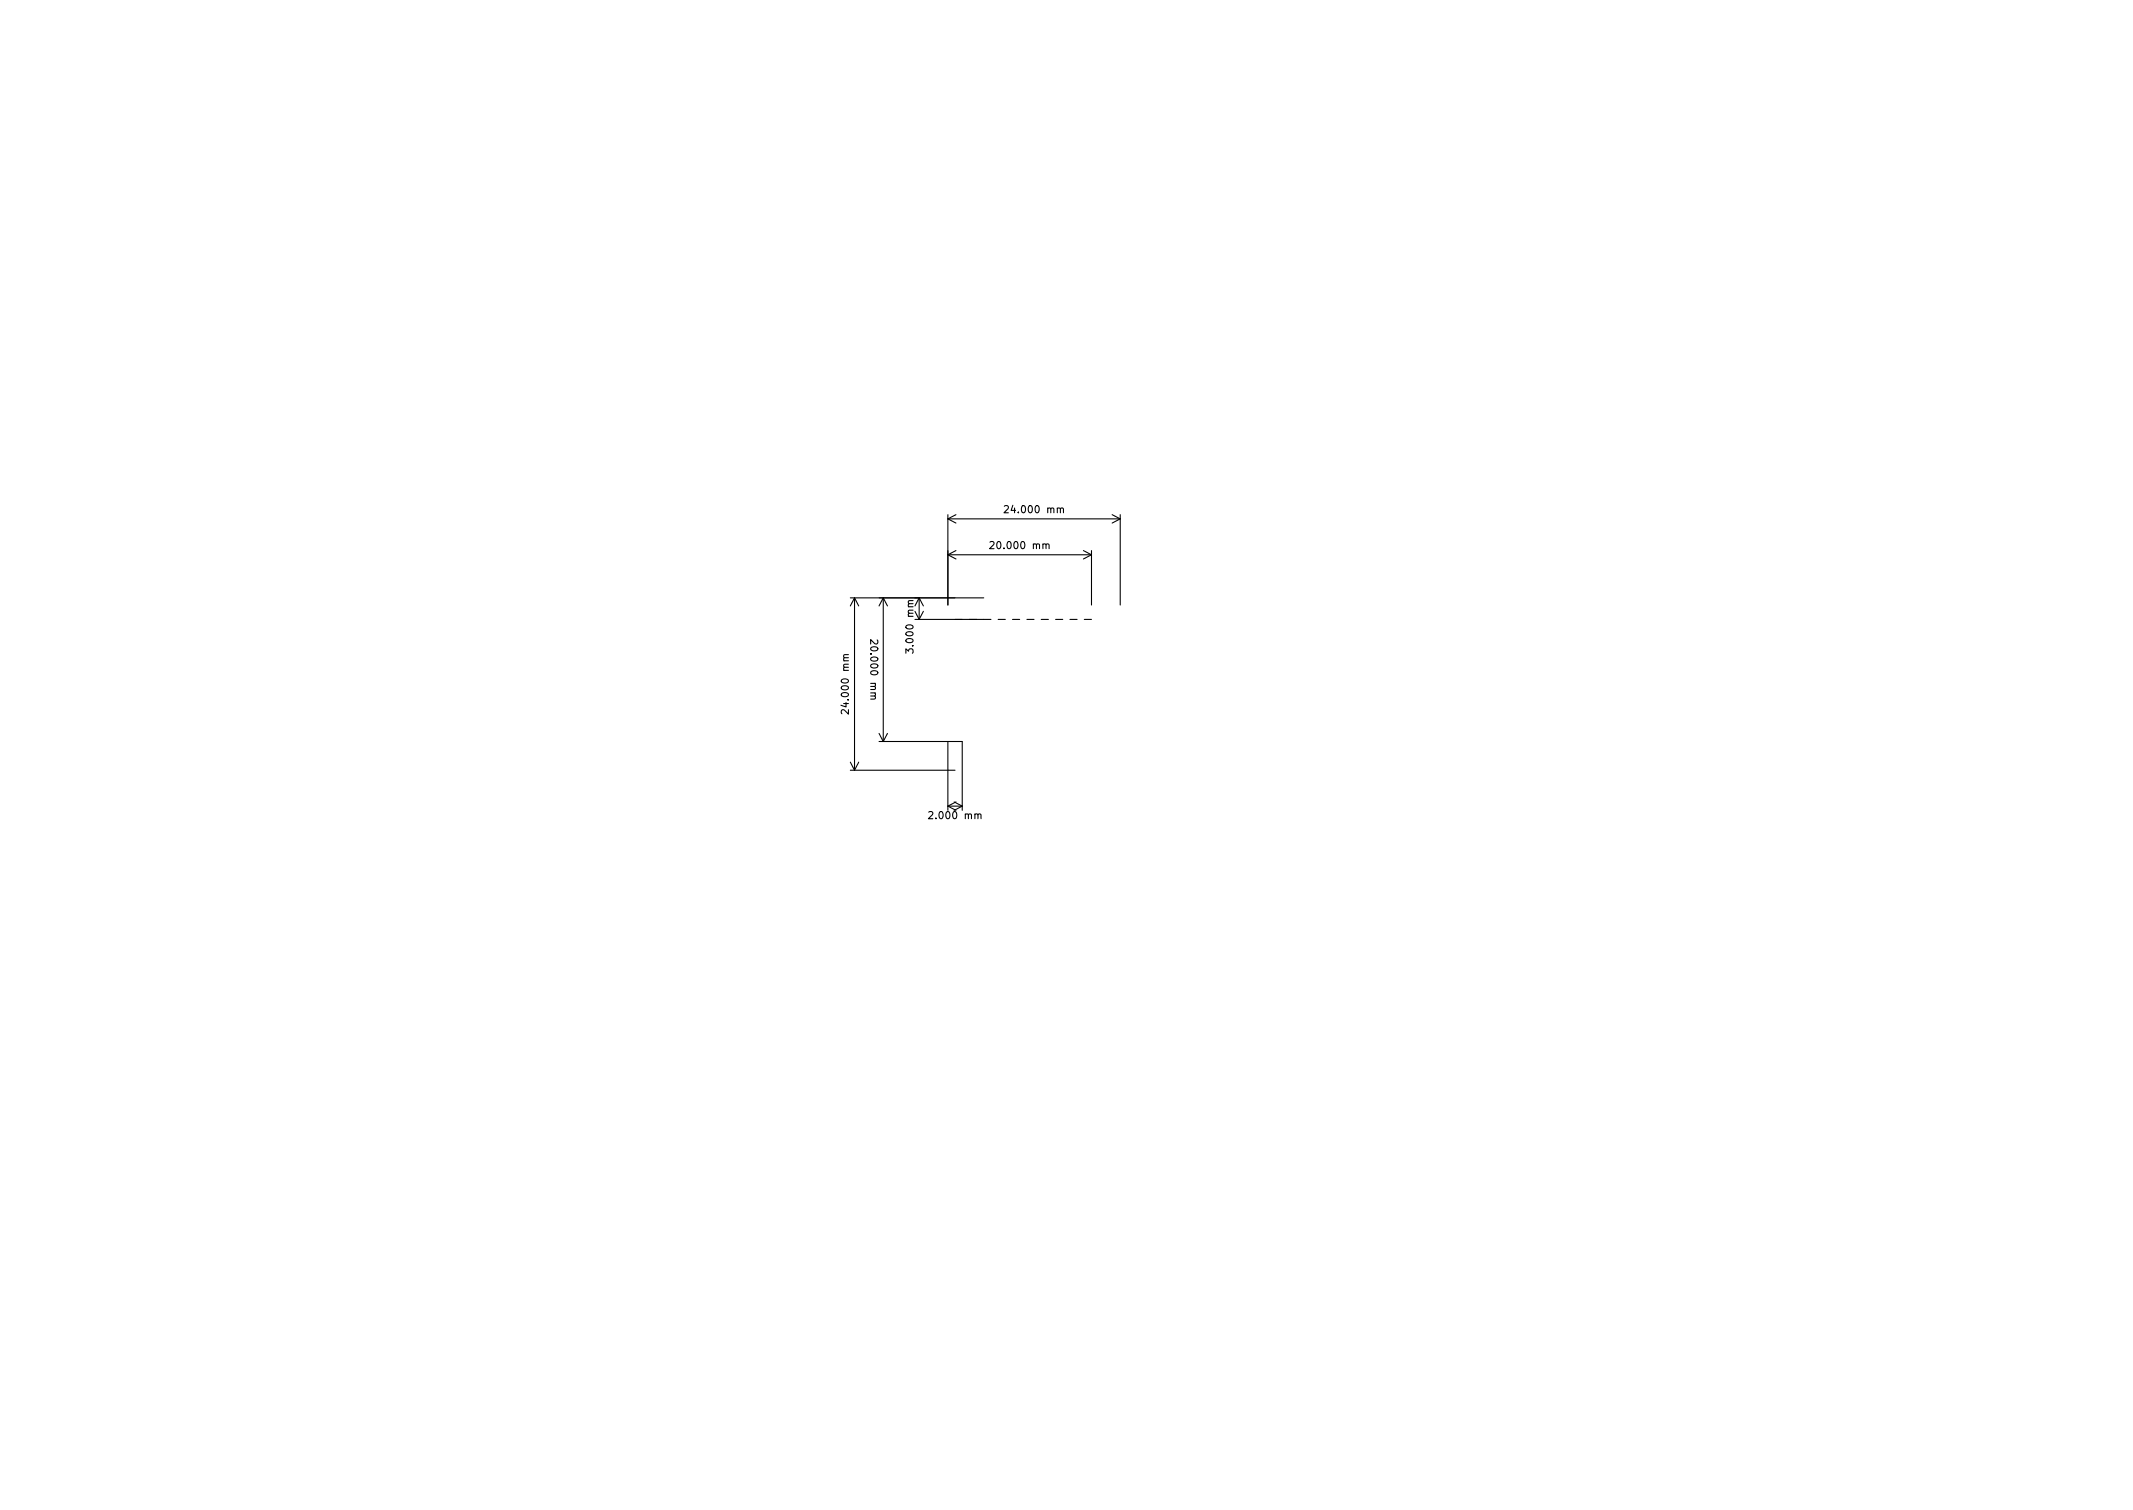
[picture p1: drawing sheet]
<svg xmlns="http://www.w3.org/2000/svg" width="297mm" height="210mm" viewBox="0 0 297 210" stroke-linecap="round" stroke-linejoin="round" font-family="sans-serif">
<defs><g id="words">
<g font-size="1.4">
<text x="140.4" y="71.4">24.000 mm</text>
<text x="138.4" y="76.4">20.000 mm</text>
<text x="121.2" y="89.7" transform="rotate(90 121.2 89.7)">20.000 mm</text>
<text x="127.2" y="90.4" transform="rotate(-90 127.2 90.4)">3.000 mm</text>
<text x="118.2" y="98.8" transform="rotate(-90 118.2 98.8)">24.000 mm</text>
<text x="129.8" y="114">2.000 mm</text>
</g>
</g></defs>
<g fill="none" stroke="#000" stroke-width=".15">
<path d="M132 77.2h20M132 71.7v12.5M132 77.2l1.1 .6M132 72.2h24M132 72.2l1.1 .6M133.1 76.7l-1.1 .5M133.1 71.7l-1.1 .5M137.9 75.5l.3-.1 .2 .3-.6 .7h.6M139.9 70.5l.3-.1 .2 .3-.6 .7h.6M145.7 75.9l.1-.2 .2 .1 .1 .6M147.7 70.9l.1-.2 .2 .1 .1 .6M150.9 76.7l1.1 .5"/>
<path d="M152 76.7v7.5M152 77.2l-1.1 .6M154.9 71.7l1.1 .5M156 71.7v12.5M156 72.2l-1.1 .6M118.2 98.8v.6l-.8-.6-.2 .2v.4M118.2 91.2h-.7v.2l.1 .2M118.4 83.2h18.6M119 83.2v24M119 83.2l.6 1.2M119 83.2l-.6 1.2M121.8 96.9l.1 .2v.2h-.7"/>
<path d="M122.2 89.1v.4l-.2 .2-.8-.6v.6M123 83.2v20M123 83.2l-.6 1.2M123 83.2l.6 1.2M126.2 91v-.7l.3 .4 .1-.3h.5l.1 .1-.1 .5M127.2 83.6l-.7 .1v.2l.1 .2M127.4 86.2h10.6M127.4 85.1l.6 1.1M128 83.2v3M128 83.2l.6 1.2M128 83.2l-.6 1.2M128.6 85.1l-.6 1.1"/>
<path d="M139 86.2h1M141 86.2h1M143 86.2h1M145 86.2h1M147 86.2h1M149 86.2h1M151 86.2h1M118.4 107.2h14.6M118.4 106.1l.6 1.1M119.6 106.1l-.6 1.1M122.4 103.2h11.6v9.6M122.4 102.1l.6 1.1"/>
<path d="M123.6 102.1l-.6 1.1M129.3 113.1l.4-.1 .2 .3-.6 .7h.6M132 103.2v9.6M132 112.2h2M132 112.2l1.1 .6M132.9 111.7l1.1 .5M133.1 111.7l-1.1 .5M134 112.2l-1.1 .6M136.2 113.5l.1-.2 .3 .1v.6"/>
</g>
<use href="#words"/>
</svg>
